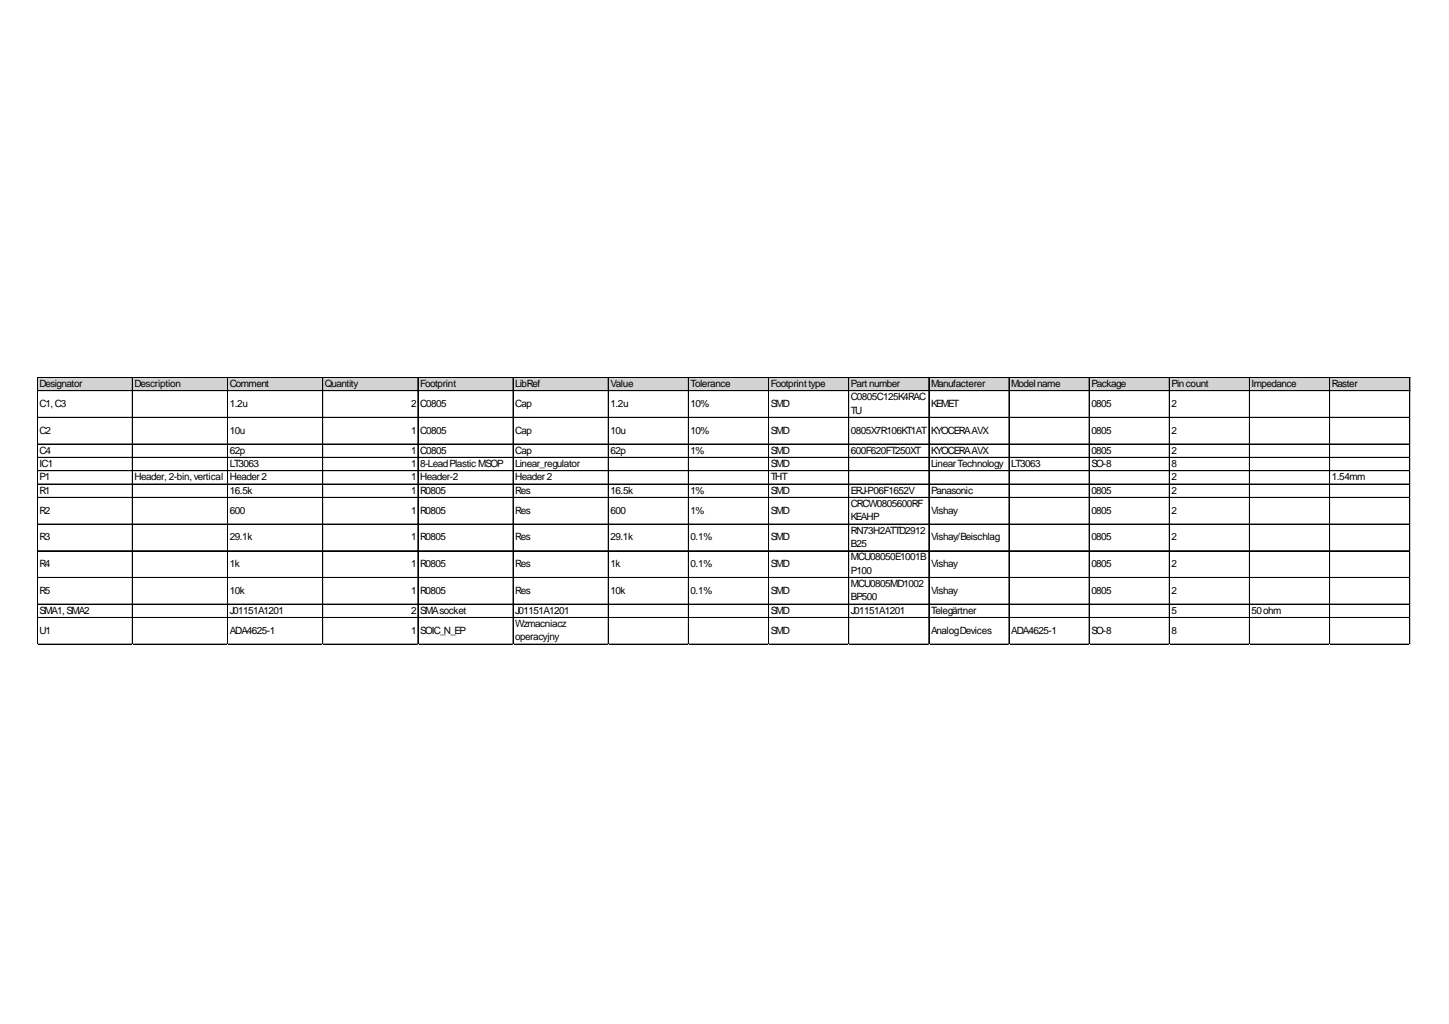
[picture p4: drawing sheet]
<svg xmlns="http://www.w3.org/2000/svg" width="297mm" height="210mm" viewBox="0 0 297 210" stroke-linecap="round" stroke-linejoin="round" font-family="sans-serif">
<defs><g id="words">
<g font-size="2.1">
<text x="8.1" y="79.3">Designator</text>
<text x="8.1" y="83.4">C1,C3</text>
<text x="27.6" y="79.3">Description</text>
<text x="47.1" y="79.3">Comment</text>
<text x="47.1" y="83.4">1.2u</text>
<text x="66.6" y="79.3">Quantity</text>
<text x="84.3" y="83.4">2</text>
<text x="86.1" y="79.3">Footprint</text>
<text x="86.1" y="83.4">C0805</text>
<text x="105.6" y="79.3">LibRef</text>
<text x="105.6" y="83.4">Cap</text>
<text x="125.1" y="79.3">Value</text>
<text x="125.1" y="83.4">1.2u</text>
<text x="141.6" y="79.3">Tolerance</text>
<text x="141.6" y="83.4">10%</text>
<text x="158" y="79.3">Footprinttype</text>
<text x="158" y="83.4">SMD</text>
<text x="174.4" y="79.3">Part number</text>
<text x="174.4" y="82">C0805C125K4RAC</text>
<text x="190.9" y="79.3">Manufacterer</text>
<text x="190.9" y="83.4">KEMET</text>
<text x="207.3" y="79.3">Modelname</text>
<text x="223.7" y="79.3">Package</text>
<text x="223.7" y="83.4">0805</text>
<text x="240.2" y="79.3">Pincount</text>
<text x="240.2" y="83.4">2</text>
<text x="256.6" y="79.3">Impedance</text>
<text x="273" y="79.3">Raster</text>
<text x="8.1" y="88.9">C2</text>
<text x="47.1" y="88.9">10u</text>
<text x="84.3" y="88.9">1</text>
<text x="86.1" y="88.9">C0805</text>
<text x="105.6" y="88.9">Cap</text>
<text x="125.1" y="88.9">10u</text>
<text x="141.6" y="88.9">10%</text>
<text x="158" y="88.9">SMD</text>
<text x="174.4" y="84.8">TU</text>
<text x="174.4" y="88.9">0805X7R106KT1AT</text>
<text x="190.9" y="88.9">KYOCERAAVX</text>
<text x="223.7" y="88.9">0805</text>
<text x="240.2" y="88.9">2</text>
<text x="8.1" y="93">C4</text>
<text x="8.1" y="95.7">IC1</text>
<text x="47.1" y="93">62p</text>
<text x="47.1" y="95.7">LT3063</text>
<text x="84.3" y="93">1</text>
<text x="84.3" y="95.7">1</text>
<text x="86.1" y="93">C0805</text>
<text x="86.1" y="95.7">8-LeadPlastic MSOP</text>
<text x="105.6" y="93">Cap</text>
<text x="105.6" y="95.7">Linear_regulator</text>
<text x="125.1" y="93">62p</text>
<text x="141.6" y="93">1%</text>
<text x="158" y="93">SMD</text>
<text x="158" y="95.7">SMD</text>
<text x="174.4" y="93">600F620FT250XT</text>
<text x="190.9" y="93">KYOCERAAVX</text>
<text x="190.9" y="95.7">LinearTechnology</text>
<text x="207.3" y="95.7">LT3063</text>
<text x="223.7" y="93">0805</text>
<text x="223.7" y="95.7">SO-8</text>
<text x="240.2" y="93">2</text>
<text x="240.2" y="95.7">8</text>
<text x="8.1" y="98.5">P1</text>
<text x="8.1" y="101.2">R1</text>
<text x="27.6" y="98.5">Header, 2-bin,vertical</text>
<text x="47.1" y="98.5">Header2</text>
<text x="47.1" y="101.2">16.5k</text>
<text x="84.3" y="98.5">1</text>
<text x="84.3" y="101.2">1</text>
<text x="86.1" y="98.5">Header-2</text>
<text x="86.1" y="101.2">R0805</text>
<text x="105.6" y="98.5">Header2</text>
<text x="105.6" y="101.2">Res</text>
<text x="125.1" y="101.2">16.5k</text>
<text x="141.6" y="101.2">1%</text>
<text x="158" y="98.5">THT</text>
<text x="158" y="101.2">SMD</text>
<text x="174.4" y="101.2">ERJ-P06F1652V</text>
<text x="190.9" y="101.2">Panasonic</text>
<text x="223.7" y="101.2">0805</text>
<text x="240.2" y="98.5">2</text>
<text x="240.2" y="101.2">2</text>
<text x="273" y="98.5">1.54mm</text>
<text x="8.1" y="105.3">R2</text>
<text x="47.1" y="105.3">600</text>
<text x="84.3" y="105.3">1</text>
<text x="86.1" y="105.3">R0805</text>
<text x="105.6" y="105.3">Res</text>
<text x="125.1" y="105.3">600</text>
<text x="141.6" y="105.3">1%</text>
<text x="158" y="105.3">SMD</text>
<text x="174.4" y="103.9">CRCW0805600RF</text>
<text x="174.4" y="106.7">KEAHP</text>
<text x="190.9" y="105.3">Vishay</text>
<text x="223.7" y="105.3">0805</text>
<text x="240.2" y="105.3">2</text>
<text x="8.1" y="110.8">R3</text>
<text x="47.1" y="110.8">29.1k</text>
<text x="84.3" y="110.8">1</text>
<text x="86.1" y="110.8">R0805</text>
<text x="105.6" y="110.8">Res</text>
<text x="125.1" y="110.8">29.1k</text>
<text x="141.6" y="110.8">0.1%</text>
<text x="158" y="110.8">SMD</text>
<text x="174.4" y="109.4">RN73H2ATTD2912</text>
<text x="174.4" y="112.1">B25</text>
<text x="190.9" y="110.8">Vishay/Beischlag</text>
<text x="223.7" y="110.8">0805</text>
<text x="240.2" y="110.8">2</text>
<text x="8.1" y="116.2">R4</text>
<text x="47.1" y="116.2">1k</text>
<text x="84.3" y="116.2">1</text>
<text x="86.1" y="116.2">R0805</text>
<text x="105.6" y="116.2">Res</text>
<text x="125.1" y="116.2">1k</text>
<text x="141.6" y="116.2">0.1%</text>
<text x="158" y="116.2">SMD</text>
<text x="174.4" y="114.9">MCU08050E1001B</text>
<text x="174.4" y="117.6">P100</text>
<text x="190.9" y="116.2">Vishay</text>
<text x="223.7" y="116.2">0805</text>
<text x="240.2" y="116.2">2</text>
<text x="8.1" y="121.7">R5</text>
<text x="8.1" y="125.8">SMA1,SMA2</text>
<text x="47.1" y="121.7">10k</text>
<text x="47.1" y="125.8">J01151A1201</text>
<text x="84.3" y="121.7">1</text>
<text x="84.3" y="125.8">2</text>
<text x="86.1" y="121.7">R0805</text>
<text x="86.1" y="125.8">SMAsocket</text>
<text x="105.6" y="121.7">Res</text>
<text x="105.6" y="125.8">J01151A1201</text>
<text x="125.1" y="121.7">10k</text>
<text x="141.6" y="121.7">0.1%</text>
<text x="158" y="121.7">SMD</text>
<text x="158" y="125.8">SMD</text>
<text x="174.4" y="120.3">MCU0805MD1002</text>
<text x="174.4" y="123.1">BP500</text>
<text x="174.4" y="125.8">J01151A1201</text>
<text x="190.9" y="121.7">Vishay</text>
<text x="190.9" y="125.8">Telegärtner</text>
<text x="223.7" y="121.7">0805</text>
<text x="240.2" y="121.7">2</text>
<text x="240.2" y="125.8">5</text>
<text x="256.6" y="125.8">50ohm</text>
<text x="8.1" y="129.9">U1</text>
<text x="47.1" y="129.9">ADA4625-1</text>
<text x="84.3" y="129.9">1</text>
<text x="86.1" y="129.9">SOIC_N_EP</text>
<text x="105.6" y="128.5">Wzmacniacz</text>
<text x="105.6" y="131.3">operacyjny</text>
<text x="158" y="129.9">SMD</text>
<text x="190.9" y="129.9">AnalogDevices</text>
<text x="207.3" y="129.9">ADA4625-1</text>
<text x="223.7" y="129.9">SO-8</text>
<text x="240.2" y="129.9">8</text>
</g>
</g></defs>
<path d="M7.7 77.4h281.4v2.8h-281.4z" fill="#d3d3d3"/>
<g fill="none" stroke="#000" stroke-width=".2">
<path d="M7.6 77.3v54.9M7.7 77.3v54.9M7.7 77.3h281.4M7.7 77.4h281.4M27.1 77.5v54.7M27.2 77.5v54.7M46.6 77.5v54.7M46.7 77.5v54.7M66.1 77.5v54.7M66.2 77.5v54.7M85.7 77.5v54.7M105.2 77.5v54.7"/>
<path d="M124.7 77.5v54.7M141.1 77.5v54.7M141.2 77.5v54.7M157.5 77.5v54.7M157.6 77.5v54.7M174 77.5v54.7M190.4 77.5v54.7M190.5 77.5v54.7M206.8 77.5v54.7M206.9 77.5v54.7M223.3 77.5v54.7M239.7 77.5v54.7"/>
<path d="M239.8 77.5v54.7M256.1 77.5v54.7M256.2 77.5v54.7M272.6 77.5v54.7M289 77.5v54.7M7.7 80.1h281.4M7.7 85.5h281.4M7.7 85.6h281.4M7.7 91h281.4M7.7 91.1h281.4M7.7 93.7h281.4M7.7 93.8h281.4"/>
<path d="M7.7 96.5h281.4M7.7 99.2h281.4M7.7 99.3h281.4M7.7 102h281.4M7.7 107.4h281.4M7.7 107.5h281.4M7.7 112.9h281.4M7.7 113h281.4M7.7 118.4h281.4M7.7 123.8h281.4M7.7 123.9h281.4M7.7 126.6h281.4"/>
<path d="M7.7 132h281.4M7.7 132.1h281.4"/>
</g>
<path d="M7.6 132.2h.1" fill="none" stroke="#e0e0e0" stroke-width=".2"/>
<path d="M7.6 132.2h.1z" fill="#e0e0e0"/>
<path d="M27.1 132.2h.1" fill="none" stroke="#e0e0e0" stroke-width=".2"/>
<path d="M27.1 132.2h.1z" fill="#e0e0e0"/>
<path d="M46.6 132.2h.1" fill="none" stroke="#e0e0e0" stroke-width=".2"/>
<path d="M46.6 132.2h.1z" fill="#e0e0e0"/>
<path d="M66.1 132.2h.1" fill="none" stroke="#e0e0e0" stroke-width=".2"/>
<path d="M66.1 132.2h.2z" fill="#e0e0e0"/>
<path d="M85.7 132.2h.1" fill="none" stroke="#e0e0e0" stroke-width=".2"/>
<path d="M85.7 132.2h.1z" fill="#e0e0e0"/>
<path d="M105.2 132.2h.1" fill="none" stroke="#e0e0e0" stroke-width=".2"/>
<path d="M105.2 132.2h.1z" fill="#e0e0e0"/>
<path d="M124.7 132.2h.1" fill="none" stroke="#e0e0e0" stroke-width=".2"/>
<path d="M124.7 132.2h.1z" fill="#e0e0e0"/>
<path d="M141.1 132.2h.1" fill="none" stroke="#e0e0e0" stroke-width=".2"/>
<path d="M141.1 132.2h.1z" fill="#e0e0e0"/>
<path d="M157.5 132.2h.1" fill="none" stroke="#e0e0e0" stroke-width=".2"/>
<path d="M157.5 132.2h.2z" fill="#e0e0e0"/>
<path d="M174 132.2h.1" fill="none" stroke="#e0e0e0" stroke-width=".2"/>
<path d="M174 132.2h.1z" fill="#e0e0e0"/>
<path d="M190.4 132.2h.1" fill="none" stroke="#e0e0e0" stroke-width=".2"/>
<path d="M190.4 132.2h.1z" fill="#e0e0e0"/>
<path d="M206.8 132.2h.1" fill="none" stroke="#e0e0e0" stroke-width=".2"/>
<path d="M206.8 132.2h.1z" fill="#e0e0e0"/>
<path d="M223.3 132.2h.1" fill="none" stroke="#e0e0e0" stroke-width=".2"/>
<path d="M223.3 132.2h.1z" fill="#e0e0e0"/>
<path d="M239.7 132.2h.1" fill="none" stroke="#e0e0e0" stroke-width=".2"/>
<path d="M239.7 132.2h.1z" fill="#e0e0e0"/>
<path d="M256.1 132.2h.1" fill="none" stroke="#e0e0e0" stroke-width=".2"/>
<path d="M256.1 132.2h.1z" fill="#e0e0e0"/>
<path d="M272.6 132.2h.1" fill="none" stroke="#e0e0e0" stroke-width=".2"/>
<path d="M272.6 132.2h.1z" fill="#e0e0e0"/>
<path d="M289 132.2h.1" fill="none" stroke="#e0e0e0" stroke-width=".2"/>
<path d="M289 132.2h.1z" fill="#e0e0e0"/>
<path d="M289.1 85.5h.1" fill="none" stroke="#e0e0e0" stroke-width=".2"/>
<path d="M289.1 85.5v.2z" fill="#e0e0e0"/>
<path d="M289.1 91h.1" fill="none" stroke="#e0e0e0" stroke-width=".2"/>
<path d="M289.1 91v.1z" fill="#e0e0e0"/>
<path d="M289.1 93.7h.1" fill="none" stroke="#e0e0e0" stroke-width=".2"/>
<path d="M289.1 93.7v.2z" fill="#e0e0e0"/>
<path d="M289.1 96.5h.1" fill="none" stroke="#e0e0e0" stroke-width=".2"/>
<path d="M289.1 96.5v.1z" fill="#e0e0e0"/>
<path d="M289.1 99.2h.1" fill="none" stroke="#e0e0e0" stroke-width=".2"/>
<path d="M289.1 99.2v.1z" fill="#e0e0e0"/>
<path d="M289.1 102h.1" fill="none" stroke="#e0e0e0" stroke-width=".2"/>
<path d="M289.1 102v.1z" fill="#e0e0e0"/>
<path d="M289.1 107.4h.1" fill="none" stroke="#e0e0e0" stroke-width=".2"/>
<path d="M289.1 107.4v.1z" fill="#e0e0e0"/>
<path d="M289.1 112.9h.1" fill="none" stroke="#e0e0e0" stroke-width=".2"/>
<path d="M289.1 112.9v.1z" fill="#e0e0e0"/>
<path d="M289.1 118.4h.1" fill="none" stroke="#e0e0e0" stroke-width=".2"/>
<path d="M289.1 118.4v.1z" fill="#e0e0e0"/>
<path d="M289.1 123.8h.1" fill="none" stroke="#e0e0e0" stroke-width=".2"/>
<path d="M289.1 123.8v.1z" fill="#e0e0e0"/>
<path d="M289.1 126.6h.1" fill="none" stroke="#e0e0e0" stroke-width=".2"/>
<path d="M289.1 126.6v.1z" fill="#e0e0e0"/>
<path d="M289.1 132h.1" fill="none" stroke="#e0e0e0" stroke-width=".2"/>
<path d="M289.1 132v.2z" fill="#e0e0e0"/>
<use href="#words"/>
</svg>
